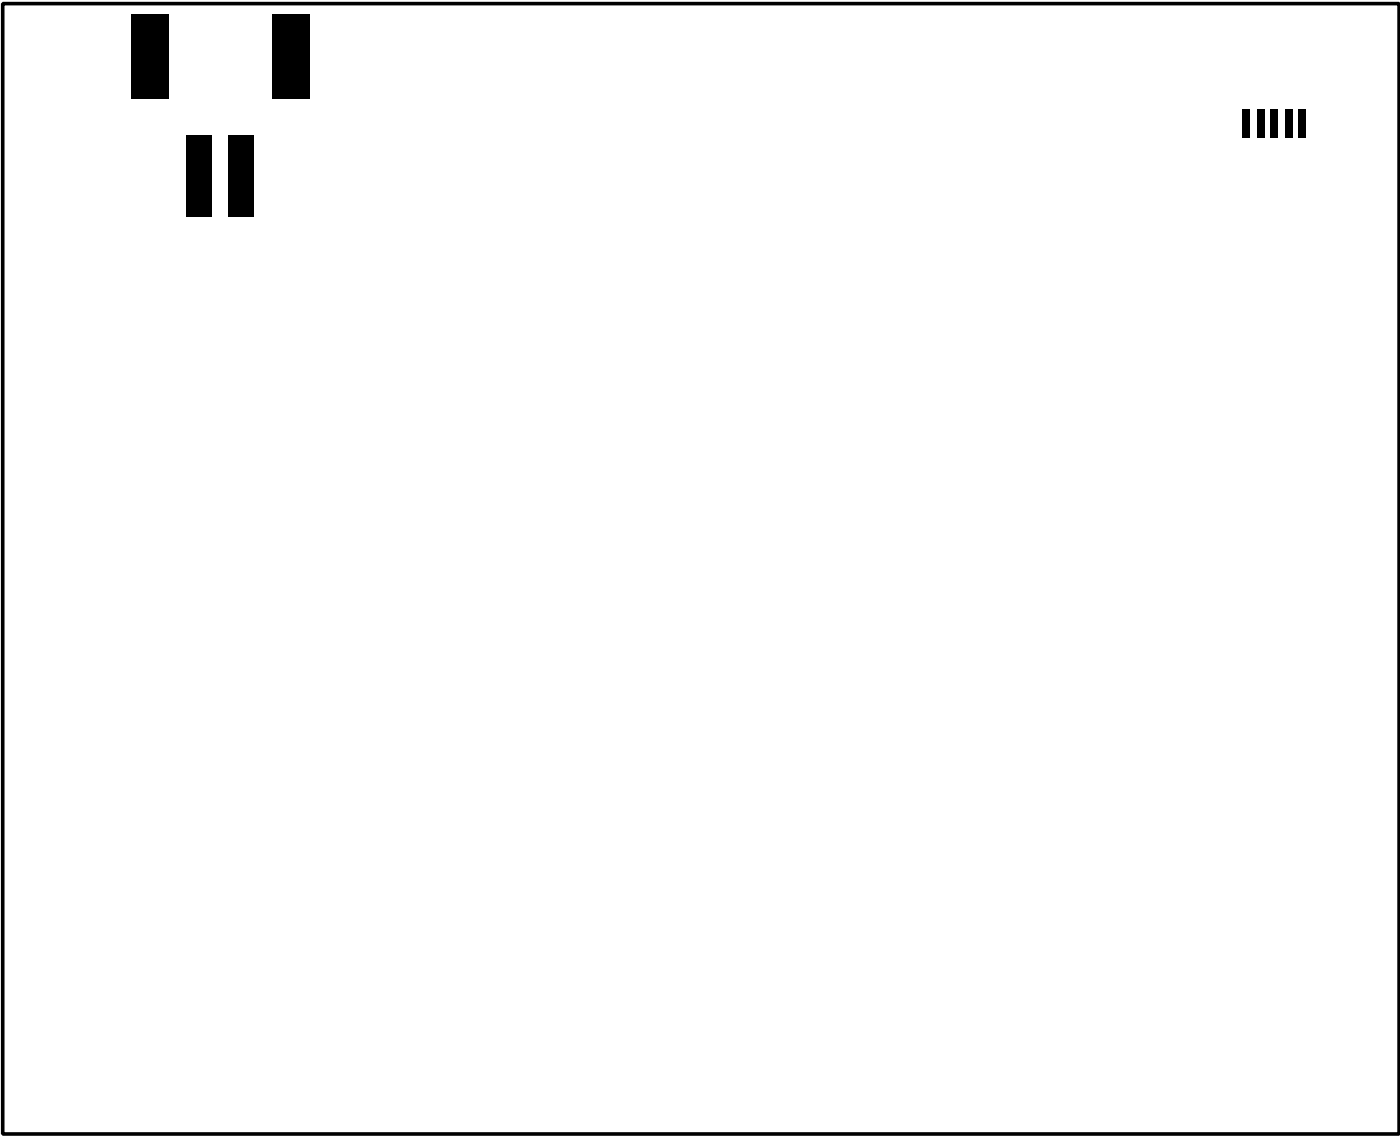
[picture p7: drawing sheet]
<svg xmlns="http://www.w3.org/2000/svg" width="66mm" height="53mm" viewBox="0 0 66 53" stroke-linecap="round" stroke-linejoin="round" font-family="sans-serif">
<path d="M6.1 .7h1.8v4h-1.8zM8.7 6.3h1.2v3.9h-1.2zM10.7 6.3h1.2v3.9h-1.2zM12.7 .7h1.8v4h-1.8zM58.3 5.1h.3v1.4h-.3zM58.9 5.1h.4v1.4h-.4zM59.6 5.1h.3v1.4h-.3zM60.2 5.1h.4v1.4h-.4zM60.9 5.1h.3v1.4h-.3z" fill="#000"/>
<path d="M.1 .2h65.5v52.9h-65.5z" fill="none" stroke="#000" stroke-width=".17"/>
</svg>
